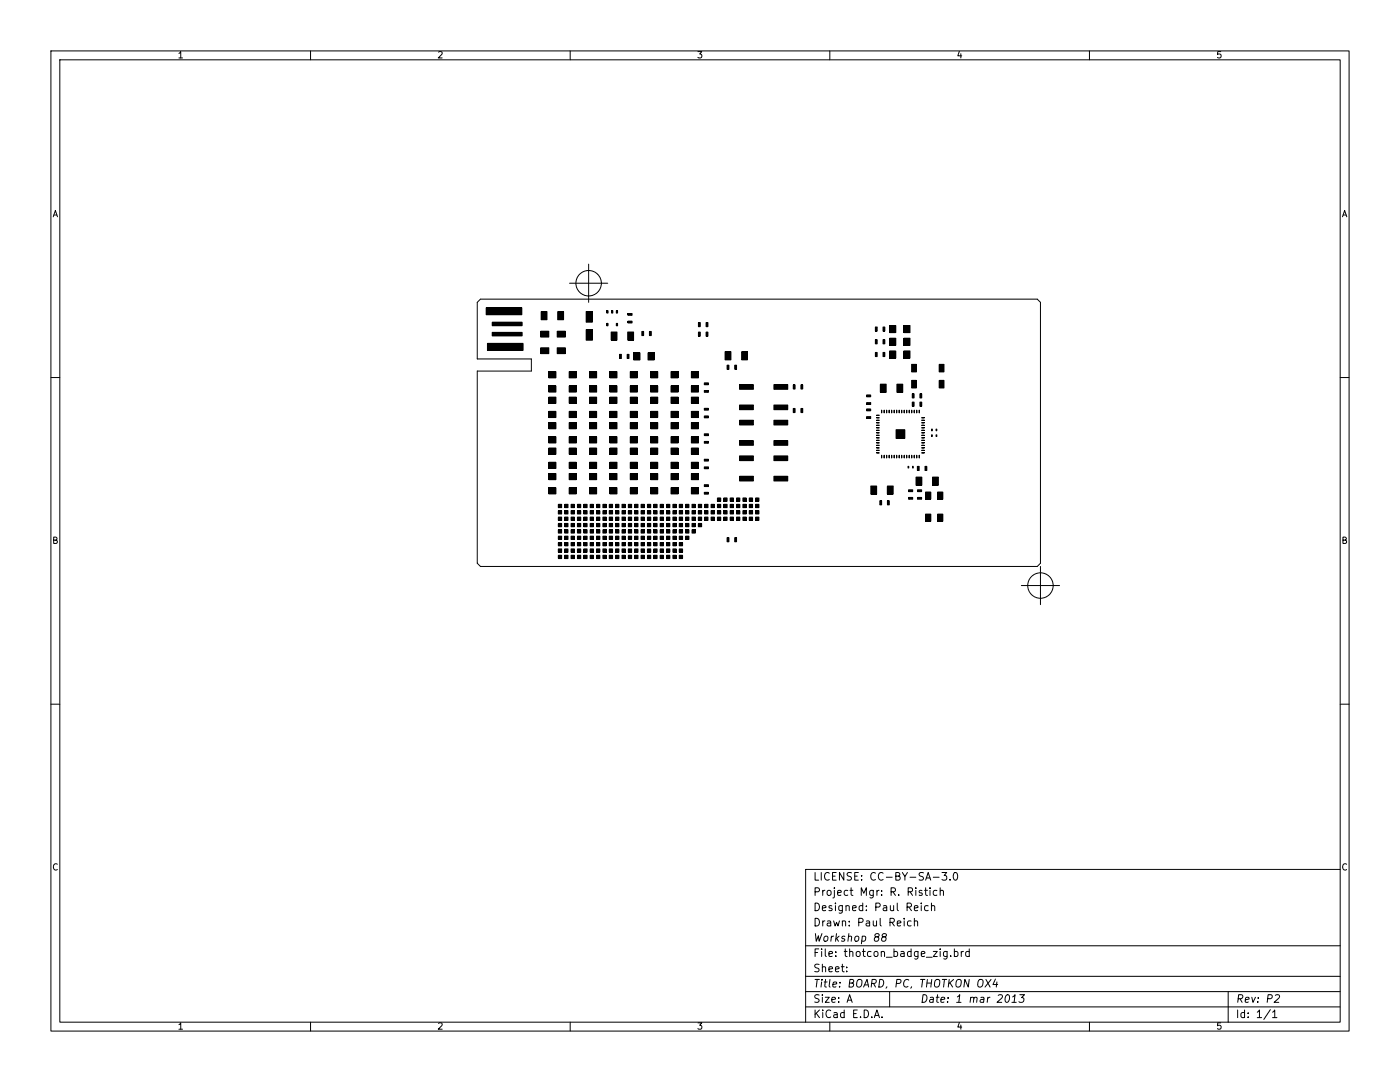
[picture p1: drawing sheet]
<svg xmlns="http://www.w3.org/2000/svg" width="279mm" height="216mm" viewBox="0 0 279 216" stroke-linecap="round" stroke-linejoin="round" font-family="sans-serif">
<g fill="none" stroke="#000" stroke-width=".2">
<path d="M10.2 10.2h259v195.5h-259zM11.9 11.9h255.6v192.1h-255.6zM35.7 10.7l.4-.4v1.3M35.7 11.6h.7M62 10.2v1.7M87.5 10.4l.5-.1 .2 .4-.7 .9h.7M113.8 10.2v1.7M139.3 10.3h.8l-.5 .5 .4 .1v.5l-.2 .2-.5-.2M165.6 10.2v1.7M191.5 10.2l-.3 .9h.7M191.8 10.7v.9M217.4 10.2v1.7"/>
<path d="M243.6 10.3h-.6v.6l.2-.1h.4l.1 .2-.1 .4-.1 .2-.5-.2M10.6 43.3l.4-1.3 .5 1.3M10.7 42.9h.7M113.7 56.5h7.6M117.5 52.7v7.6M267.9 43.3l.5-1.3 .4 1.3M268 42.9h.7M10.2 75.3h1.7M95.3 60.3l.6-.6h111.1l.6 .6v52.1l-.6 .6h-111.1l-.6-.6v-38.4h10.7v-2.4h-10.7zM97 61.4h7.1v1.4h-7.1zM97.3 68.5h7.1v1.4h-7.1zM98.2 64.3h6v.7h-6z"/>
<path d="M98.2 66.3h6v.7h-6zM107.9 66.1h1.6v1.2h-1.6zM107.9 69.4h1.6v1.2h-1.6zM108 62.2h1.2v1.6h-1.2zM109.5 77h1.4v1.2h-1.4zM109.5 74.2h1.4v1.2h-1.4zM109.5 79.2h1.4v1.3h-1.4zM111.2 66.1h1.6v1.2h-1.6zM111.2 69.4h1.6v1.2h-1.6zM111.3 62.2h1.2v1.6h-1.2zM113.6 77h1.4v1.2h-1.4zM113.6 74.2h1.4v1.2h-1.4z"/>
<path d="M113.6 79.2h1.4v1.3h-1.4zM117 62.2h1.2v2.1h-1.2zM117 65.8h1.2v2.1h-1.2zM117.7 77h1.4v1.2h-1.4zM117.7 74.2h1.4v1.2h-1.4zM117.7 79.2h1.4v1.3h-1.4zM121.1 62h.2v.5h-.2zM121.1 64.5h.2v.5h-.2zM121.7 77h1.4v1.2h-1.4zM121.7 74.2h1.4v1.2h-1.4zM121.7 79.2h1.4v1.3h-1.4zM122 66.2h1.1v1.7h-1.1z"/>
<path d="M122 62h.3v.5h-.3zM123 62h.3v.5h-.3zM123 64.5h.3v.5h-.3zM123.6 70.7h.4v.8h-.4zM125.2 70.7h.3v.8h-.3zM125.3 66.2h1.1v1.7h-1.1zM125.3 64.1h.8v.3h-.8zM125.3 62.6h.8v.3h-.8zM125.8 77h1.4v1.2h-1.4zM125.8 74.2h1.4v1.2h-1.4zM125.8 79.2h1.4v1.3h-1.4zM126.5 70.4h1.2v1.4h-1.2z"/>
<path d="M128.1 66.1h.4v.9h-.4zM129.3 70.4h1.3v1.4h-1.3zM129.6 66.1h.4v.9h-.4zM129.8 77h1.5v1.2h-1.5zM129.8 74.2h1.5v1.2h-1.5zM129.8 79.2h1.5v1.3h-1.5zM133.9 77h1.4v1.2h-1.4zM133.9 74.2h1.4v1.2h-1.4zM133.9 79.2h1.4v1.3h-1.4zM138 77h1.4v1.2h-1.4zM138 74.2h1.4v1.2h-1.4zM138 79.2h1.4v1.3h-1.4z"/>
<path d="M139.4 64.4h.4v.8h-.4zM139.4 66.3h.4v.8h-.4zM140.6 76.4h.8v.4h-.8zM140.6 77.9h.8v.4h-.8zM140.9 64.4h.4v.8h-.4zM140.9 66.3h.4v.8h-.4zM144.7 70.2h1.2v1.6h-1.2zM145.1 72.9h.4v.8h-.4zM146.6 72.9h.4v.8h-.4zM147.6 76.7h2.8v1h-2.8zM148 70.2h1.2v1.6h-1.2zM154.4 76.7h2.8v1h-2.8z"/>
<path d="M158.3 76.8h.4v.8h-.4zM159.8 76.8h.4v.8h-.4zM172.9 78.8h.9v.4h-.9zM174.7 65.2h.4v.9h-.4zM174.7 70.3h.4v.9h-.4zM174.7 67.8h.4v.8h-.4zM175.7 76.7h1.2v1.6h-1.2zM176.2 65.2h.4v.9h-.4zM176.2 70.3h.4v.9h-.4zM176.2 67.8h.4v.8h-.4zM177.5 65h1.3v1.4h-1.3zM177.5 67.5h1.3v1.4h-1.3z"/>
<path d="M177.5 70h1.3v1.4h-1.3zM179 76.7h1.2v1.6h-1.2zM180.4 65h1.2v1.4h-1.2zM180.4 67.5h1.2v1.4h-1.2zM180.4 70h1.2v1.4h-1.2zM181.9 75.9h1v1.5h-1zM181.9 72.7h1v1.5h-1zM182.1 78.6h.3v.8h-.3zM183.6 78.6h.4v.8h-.4zM187.4 75.9h1v1.5h-1zM187.4 72.7h1v1.5h-1zM267.5 75.3h1.7"/>
<path d="M109.5 82.1h1.4v1.2h-1.4zM109.5 87.2h1.4v1.2h-1.4zM109.5 84.3h1.4v1.3h-1.4zM109.5 92.2h1.4v1.3h-1.4zM109.5 89.4h1.4v1.2h-1.4zM109.5 97.3h1.4v1.3h-1.4zM109.5 94.5h1.4v1.2h-1.4zM113.6 82.1h1.4v1.2h-1.4zM113.6 87.2h1.4v1.2h-1.4zM113.6 84.3h1.4v1.3h-1.4zM113.6 92.2h1.4v1.3h-1.4zM113.6 89.4h1.4v1.2h-1.4z"/>
<path d="M113.6 97.3h1.4v1.3h-1.4zM113.6 94.5h1.4v1.2h-1.4zM117.7 97.3h1.4v1.3h-1.4zM117.7 94.5h1.4v1.2h-1.4zM117.7 82.1h1.4v1.2h-1.4zM117.7 87.2h1.4v1.2h-1.4zM117.7 84.3h1.4v1.3h-1.4zM117.7 92.2h1.4v1.3h-1.4zM117.7 89.4h1.4v1.2h-1.4zM121.7 82.1h1.4v1.2h-1.4zM121.7 87.2h1.4v1.2h-1.4zM121.7 84.3h1.4v1.3h-1.4z"/>
<path d="M121.7 97.3h1.4v1.3h-1.4zM121.7 94.5h1.4v1.2h-1.4zM121.7 92.2h1.4v1.3h-1.4zM121.7 89.4h1.4v1.2h-1.4zM125.8 92.2h1.4v1.3h-1.4zM125.8 89.4h1.4v1.2h-1.4zM125.8 97.3h1.4v1.3h-1.4zM125.8 94.5h1.4v1.2h-1.4zM125.8 87.2h1.4v1.2h-1.4zM125.8 84.3h1.4v1.3h-1.4zM125.8 82.1h1.4v1.2h-1.4zM129.8 87.2h1.5v1.2h-1.5z"/>
<path d="M129.8 84.3h1.5v1.3h-1.5zM129.8 92.2h1.5v1.3h-1.5zM129.8 89.4h1.5v1.2h-1.5zM129.8 97.3h1.5v1.3h-1.5zM129.8 94.5h1.5v1.2h-1.5zM129.8 82.1h1.5v1.2h-1.5zM133.9 87.2h1.4v1.2h-1.4zM133.9 84.3h1.4v1.3h-1.4zM133.9 92.2h1.4v1.3h-1.4zM133.9 89.4h1.4v1.2h-1.4zM133.9 82.1h1.4v1.2h-1.4zM133.9 97.3h1.4v1.3h-1.4z"/>
<path d="M133.9 94.5h1.4v1.2h-1.4zM138 82.1h1.4v1.2h-1.4zM138 87.2h1.4v1.2h-1.4zM138 84.3h1.4v1.3h-1.4zM138 92.2h1.4v1.3h-1.4zM138 89.4h1.4v1.2h-1.4zM138 97.3h1.4v1.3h-1.4zM138 94.5h1.4v1.2h-1.4zM140.6 96.7h.8v.4h-.8zM140.6 98.2h.8v.4h-.8zM140.6 81.5h.8v.3h-.8zM140.6 83h.8v.4h-.8z"/>
<path d="M140.6 91.6h.8v.4h-.8zM140.6 93.2h.8v.3h-.8zM140.6 86.6h.8v.3h-.8zM140.6 88.1h.8v.3h-.8zM143.2 99.4h.6v.6h-.6zM144.4 99.4h.7v.6h-.7zM145.7 99.4h.7v.6h-.7zM147 99.4h.7v.6h-.7zM147.6 91h2.8v.9h-2.8zM147.6 95h2.8v1h-2.8zM147.6 83.9h2.8v.9h-2.8zM147.6 87.9h2.8v1h-2.8z"/>
<path d="M147.6 80.8h2.8v.9h-2.8zM148.3 99.4h.6v.6h-.6zM149.5 99.4h.7v.6h-.7zM150.8 99.4h.7v.6h-.7zM154.4 95h2.8v1h-2.8zM154.4 91h2.8v.9h-2.8zM154.4 87.9h2.8v1h-2.8zM154.4 83.9h2.8v.9h-2.8zM154.4 80.8h2.8v.9h-2.8zM158.3 81.5h.4v.8h-.4zM159.8 81.5h.4v.8h-.4zM172.9 83.1h.9v.4h-.9z"/>
<path d="M172.9 81.6h.9v.4h-.9zM172.9 80.3h.9v.4h-.9zM173.8 97h1.2v1.6h-1.2zM174.9 84.3l.6 .1zM174.9 84.8l.6 .1zM174.9 85.3l.6 .1zM174.9 85.8l.6 .1zM174.9 86.3l.6 .1zM174.9 86.8l.6 .1zM174.9 87.3l.6 .1zM174.9 82.8l.6 .1zM174.9 83.3l.6 .1z"/>
<path d="M174.9 83.8l.6 .1zM174.9 87.8l.6 .1zM174.9 88.3l.6 .1zM174.9 88.8l.6 .1zM174.9 89.3l.6 .1zM174.9 89.8l.6 .1zM174.9 90.3l.6 .1zM175.6 99.9h.4v.8h-.4zM175.9 81.8l.1 .6zM175.9 90.8l.1 .6zM176.4 90.8l.1 .6zM176.4 81.8l.1 .6z"/>
<path d="M176.9 90.8l.1 .6zM176.9 81.8l.1 .6zM177.1 97h1.2v1.6h-1.2zM177.1 99.9h.4v.8h-.4zM177.4 90.8l.1 .6zM177.4 81.8l.1 .6zM177.9 90.8l.1 .6zM177.9 81.8l.1 .6zM178.4 90.8l.1 .6zM178.4 81.8l.1 .6zM178.8 85.7h1.8v1.8h-1.8zM178.9 90.8l.1 .6z"/>
<path d="M178.9 81.8l.1 .6zM179.4 90.8l.1 .6zM179.4 81.8l.1 .6zM179.9 90.8l.1 .6zM179.9 81.8l.1 .6zM180.4 90.8l.1 .6zM180.4 81.8l.1 .6zM180.9 90.8l.1 .6zM180.9 81.8l.1 .6zM181.2 93h.2v.4h-.2zM181.3 99.3h.8v.3h-.8zM181.3 97.7h.8v.4h-.8z"/>
<path d="M181.4 90.8l.1 .6zM181.4 81.8l.1 .6zM181.9 90.8l.1 .6zM181.9 81.8l.1 .6zM182.1 80.2h.3v.9h-.3zM182.1 93h.2v.4h-.2zM182.4 90.8l.1 .6zM182.4 81.8l.1 .6zM182.8 95.2h1.2v1.6h-1.2zM182.9 90.8l.1 .6zM182.9 81.8l.1 .6zM183.1 93.1h.3v.8h-.3z"/>
<path d="M183.1 99.3h.8v.3h-.8zM183.1 97.7h.8v.4h-.8zM183.4 90.8l.1 .6zM183.4 81.8l.1 .6zM183.6 80.2h.4v.9h-.4zM183.9 90.3l.6 .1zM183.9 89.8l.6 .1zM183.9 88.8l.6 .1zM183.9 88.3l.6 .1zM183.9 87.8l.6 .1zM183.9 87.3l.6 .1zM183.9 83.8l.6 .1z"/>
<path d="M183.9 83.3l.6 .1zM183.9 89.3l.6 .1zM183.9 86.8l.6 .1zM183.9 86.3l.6 .1zM183.9 85.8l.6 .1zM183.9 85.3l.6 .1zM183.9 84.8l.6 .1zM183.9 84.3l.6 .1zM184.6 93.1h.4v.8h-.4zM184.7 98.2h1.1v1.4h-1.1zM185.9 85.6h.2v.4h-.2zM185.9 86.8h.2v.3h-.2z"/>
<path d="M186.1 95.2h1.2v1.6h-1.2zM186.8 85.6h.2v.4h-.2zM186.8 86.8h.2v.3h-.2zM187.1 98.2h1.1v1.4h-1.1zM10.7 107.8l.6-.1v-.4l-.6-.1v1.2h.5l.2-.4-.3-.2M111.4 109.5h.7v.7h-.7zM111.4 100.6h.7v.7h-.7zM111.4 101.9h.7v.7h-.7zM111.4 104.4h.7v.7h-.7zM111.4 105.7h.7v.7h-.7zM111.4 107h.7v.6h-.7zM111.4 108.3h.7v.6h-.7z"/>
<path d="M111.4 110.8h.7v.7h-.7zM111.4 103.2h.7v.6h-.7zM112.7 109.5h.7v.7h-.7zM112.7 110.8h.7v.7h-.7zM112.7 108.3h.7v.6h-.7zM112.7 107h.7v.6h-.7zM112.7 105.7h.7v.7h-.7zM112.7 104.4h.7v.7h-.7zM112.7 103.2h.7v.6h-.7zM112.7 101.9h.7v.7h-.7zM112.7 100.6h.7v.7h-.7zM114 109.5h.6v.7h-.6z"/>
<path d="M114 110.8h.6v.7h-.6zM114 108.3h.6v.6h-.6zM114 107h.6v.6h-.6zM114 105.7h.6v.7h-.6zM114 104.4h.6v.7h-.6zM114 103.2h.6v.6h-.6zM114 101.9h.6v.7h-.6zM114 100.6h.6v.7h-.6zM115.2 109.5h.7v.7h-.7zM115.2 100.6h.7v.7h-.7zM115.2 101.9h.7v.7h-.7zM115.2 103.2h.7v.6h-.7z"/>
<path d="M115.2 104.4h.7v.7h-.7zM115.2 105.7h.7v.7h-.7zM115.2 107h.7v.6h-.7zM115.2 108.3h.7v.6h-.7zM115.2 110.8h.7v.7h-.7zM116.5 109.5h.7v.7h-.7zM116.5 110.8h.7v.7h-.7zM116.5 108.3h.7v.6h-.7zM116.5 107h.7v.6h-.7zM116.5 105.7h.7v.7h-.7zM116.5 104.4h.7v.7h-.7zM116.5 103.2h.7v.6h-.7z"/>
<path d="M116.5 101.9h.7v.7h-.7zM116.5 100.6h.7v.7h-.7zM117.8 109.5h.6v.7h-.6zM117.8 100.6h.6v.7h-.6zM117.8 101.9h.6v.7h-.6zM117.8 103.2h.6v.6h-.6zM117.8 104.4h.6v.7h-.6zM117.8 105.7h.6v.7h-.6zM117.8 107h.6v.6h-.6zM117.8 108.3h.6v.6h-.6zM117.8 110.8h.6v.7h-.6zM119 109.5h.7v.7h-.7z"/>
<path d="M119 100.6h.7v.7h-.7zM119 101.9h.7v.7h-.7zM119 103.2h.7v.6h-.7zM119 104.4h.7v.7h-.7zM119 105.7h.7v.7h-.7zM119 107h.7v.6h-.7zM119 108.3h.7v.6h-.7zM119 110.8h.7v.7h-.7zM120.3 109.5h.7v.7h-.7zM120.3 110.8h.7v.7h-.7zM120.3 108.3h.7v.6h-.7zM120.3 107h.7v.6h-.7z"/>
<path d="M120.3 105.7h.7v.7h-.7zM120.3 104.4h.7v.7h-.7zM120.3 103.2h.7v.6h-.7zM120.3 101.9h.7v.7h-.7zM120.3 100.6h.7v.7h-.7zM121.6 109.5h.7v.7h-.7zM121.6 110.8h.7v.7h-.7zM121.6 108.3h.7v.6h-.7zM121.6 107h.7v.6h-.7zM121.6 105.7h.7v.7h-.7zM121.6 104.4h.7v.7h-.7zM121.6 103.2h.7v.6h-.7z"/>
<path d="M121.6 101.9h.7v.7h-.7zM121.6 100.6h.7v.7h-.7zM122.9 109.5h.6v.7h-.6zM122.9 100.6h.6v.7h-.6zM122.9 101.9h.6v.7h-.6zM122.9 103.2h.6v.6h-.6zM122.9 104.4h.6v.7h-.6zM122.9 105.7h.6v.7h-.6zM122.9 107h.6v.6h-.6zM122.9 108.3h.6v.6h-.6zM122.9 110.8h.6v.7h-.6zM124.1 109.5h.7v.7h-.7z"/>
<path d="M124.1 100.6h.7v.7h-.7zM124.1 101.9h.7v.7h-.7zM124.1 103.2h.7v.6h-.7zM124.1 104.4h.7v.7h-.7zM124.1 105.7h.7v.7h-.7zM124.1 107h.7v.6h-.7zM124.1 108.3h.7v.6h-.7zM124.1 110.8h.7v.7h-.7zM125.4 109.5h.7v.7h-.7zM125.4 110.8h.7v.7h-.7zM125.4 108.3h.7v.6h-.7zM125.4 107h.7v.6h-.7z"/>
<path d="M125.4 105.7h.7v.7h-.7zM125.4 104.4h.7v.7h-.7zM125.4 103.2h.7v.6h-.7zM125.4 101.9h.7v.7h-.7zM125.4 100.6h.7v.7h-.7zM126.7 109.5h.6v.7h-.6zM126.7 100.6h.6v.7h-.6zM126.7 101.9h.6v.7h-.6zM126.7 103.2h.6v.6h-.6zM126.7 104.4h.6v.7h-.6zM126.7 105.7h.6v.7h-.6zM126.7 107h.6v.6h-.6z"/>
<path d="M126.7 108.3h.6v.6h-.6zM126.7 110.8h.6v.7h-.6zM127.9 109.5h.7v.7h-.7zM127.9 110.8h.7v.7h-.7zM127.9 108.3h.7v.6h-.7zM127.9 107h.7v.6h-.7zM127.9 105.7h.7v.7h-.7zM127.9 104.4h.7v.7h-.7zM127.9 103.2h.7v.6h-.7zM127.9 101.9h.7v.7h-.7zM127.9 100.6h.7v.7h-.7zM129.2 109.5h.7v.7h-.7z"/>
<path d="M129.2 110.8h.7v.7h-.7zM129.2 108.3h.7v.6h-.7zM129.2 107h.7v.6h-.7zM129.2 105.7h.7v.7h-.7zM129.2 104.4h.7v.7h-.7zM129.2 103.2h.7v.6h-.7zM129.2 101.9h.7v.7h-.7zM129.2 100.6h.7v.7h-.7zM130.5 109.5h.6v.7h-.6zM130.5 100.6h.6v.7h-.6zM130.5 101.9h.6v.7h-.6zM130.5 103.2h.6v.6h-.6z"/>
<path d="M130.5 104.4h.6v.7h-.6zM130.5 105.7h.6v.7h-.6zM130.5 107h.6v.6h-.6zM130.5 108.3h.6v.6h-.6zM130.5 110.8h.6v.7h-.6zM131.7 109.5h.7v.7h-.7zM131.7 110.8h.7v.7h-.7zM131.7 108.3h.7v.6h-.7zM131.7 107h.7v.6h-.7zM131.7 105.7h.7v.7h-.7zM131.7 104.4h.7v.7h-.7zM131.7 103.2h.7v.6h-.7z"/>
<path d="M131.7 101.9h.7v.7h-.7zM131.7 100.6h.7v.7h-.7zM133 109.5h.7v.7h-.7zM133 100.6h.7v.7h-.7zM133 101.9h.7v.7h-.7zM133 103.2h.7v.6h-.7zM133 104.4h.7v.7h-.7zM133 105.7h.7v.7h-.7zM133 107h.7v.6h-.7zM133 108.3h.7v.6h-.7zM133 110.8h.7v.7h-.7zM134.3 109.5h.7v.7h-.7z"/>
<path d="M134.3 100.6h.7v.7h-.7zM134.3 101.9h.7v.7h-.7zM134.3 103.2h.7v.6h-.7zM134.3 104.4h.7v.7h-.7zM134.3 105.7h.7v.7h-.7zM134.3 107h.7v.6h-.7zM134.3 108.3h.7v.6h-.7zM134.3 110.8h.7v.7h-.7zM135.6 109.5h.6v.7h-.6zM135.6 110.8h.6v.7h-.6zM135.6 108.3h.6v.6h-.6zM135.6 107h.6v.6h-.6z"/>
<path d="M135.6 105.7h.6v.7h-.6zM135.6 104.4h.6v.7h-.6zM135.6 103.2h.6v.6h-.6zM135.6 101.9h.6v.7h-.6zM135.6 100.6h.6v.7h-.6zM136.8 101.9h.7v.7h-.7zM136.8 100.6h.7v.7h-.7zM136.8 103.2h.7v.6h-.7zM136.8 104.4h.7v.7h-.7zM136.8 105.7h.7v.7h-.7zM136.8 107h.7v.6h-.7zM138.1 100.6h.7v.7h-.7z"/>
<path d="M138.1 101.9h.7v.7h-.7zM138.1 103.2h.7v.6h-.7zM138.1 104.4h.7v.7h-.7zM138.1 105.7h.7v.7h-.7zM139.4 100.6h.6v.7h-.6zM139.4 101.9h.6v.7h-.6zM139.4 103.2h.6v.6h-.6zM139.4 104.4h.6v.7h-.6zM140.6 101.9h.7v.7h-.7zM140.6 100.6h.7v.7h-.7zM140.6 103.2h.7v.6h-.7zM141.9 100.6h.7v.7h-.7z"/>
<path d="M141.9 101.9h.7v.7h-.7zM141.9 103.2h.7v.6h-.7zM143.2 101.9h.6v.7h-.6zM143.2 100.6h.6v.7h-.6zM143.2 103.2h.6v.6h-.6zM144.4 101.9h.7v.7h-.7zM144.4 100.6h.7v.7h-.7zM144.4 103.2h.7v.6h-.7zM145.1 107.3h.4v.8h-.4zM145.7 100.6h.7v.7h-.7zM145.7 101.9h.7v.7h-.7zM145.7 103.2h.7v.6h-.7z"/>
<path d="M146.6 107.3h.4v.8h-.4zM147 103.2h.7v.6h-.7zM147 101.9h.7v.7h-.7zM147 100.6h.7v.7h-.7zM148.3 103.2h.6v.6h-.6zM148.3 100.6h.6v.7h-.6zM148.3 101.9h.6v.7h-.6zM149.5 103.2h.7v.6h-.7zM149.5 100.6h.7v.7h-.7zM149.5 101.9h.7v.7h-.7zM150.8 103.2h.7v.6h-.7zM150.8 101.9h.7v.7h-.7z"/>
<path d="M150.8 100.6h.7v.7h-.7zM184.7 102.6h1.1v1.4h-1.1zM187.1 102.6h1.1v1.4h-1.1zM203.8 116.8h7.7M207.6 113v7.7M268 107.8l.6-.1v-.4l-.6-.1v1.2h.5l.2-.4-.3-.2M10.2 140.5h1.7M267.5 140.5h1.7M11.4 172.5a.6 .6 0 0 0-.8 .4 .6 .6 0 0 0 .6 .7l.2-.1M162.7 177.9h.7l.1-.2v-.4l-.3-.2h-.5v1.6M162.7 174.1v1.5h.7M163.9 174.1v1.5"/>
<path d="M164.2 177.7v1M164.6 177.7h-.3l-.1 .2M165.1 177.8l.3-.1 .4 .1 .1 .6-.2 .2-.3 .1-.3-.2zM165.5 174.2a.61 .61 0 0 0-.8 0 .61 .61 0 0 0-.1 .8 .57 .57 0 0 0 .3 .6 .57 .57 0 0 0 .6-.1M166.2 174.8h.5M166.5 177.7v1.3l-.3 .2M166.5 177.1v.2M166.9 174.1h-.7v1.5h.7M167.2 178.2l.7-.2-.1-.3h-.4l-.2 .2v.7h.6M168.4 174.1v1.5l-.9-1.5v1.5M169.2 177.7h-.4l-.3 .2 .1 .7h.6M169.6 177.7h.6"/>
<path d="M169.9 177.1v1.4l.3 .2M169.9 174.2l-.6-.1-.2 .3 .1 .4 .7 .2v.5l-.3 .1h-.5M170.6 174.8h.5M171.3 174.1h-.7v1.5h.7M171.9 178.7v-1.6l.5 1.1 .5-1.1v1.6M172 175.5v.1M172 174.7v.1M174.3 177.7v1.2l-.3 .3-.4-.1M174.3 177.7h-.5l-.2 .2 .1 .7h.6M174.7 174.2a.61 .61 0 0 0-.7 0 .61 .61 0 0 0-.2 .8 .57 .57 0 0 0 .3 .6 .57 .57 0 0 0 .6-.1M175 177.7v1M175.4 177.7h-.2l-.2 .2"/>
<path d="M175.9 178.5v.2M175.9 177.7v.2M176.2 174.2a.61 .61 0 0 0-.7 0 .61 .61 0 0 0-.2 .8 .57 .57 0 0 0 .3 .6 .57 .57 0 0 0 .6-.1M176.9 175h1.2M177.8 177.9h.8l.1-.2-.1-.4-.2-.2h-.6v1.6M178.2 177.9l.5 .8M178.8 174.8h.6l.2-.3-.2-.3-.6-.1v1.5h.6l.3-.3a.4 .4 0 0 0-.4-.5M179.4 178.5v.2M180.1 174.1l.5 .8 .5-.8M180.6 174.9v.7M181.2 177.9h.8l.1-.2-.1-.4-.2-.2h-.6v1.6M181.6 177.9l.5 .8"/>
<path d="M181.6 175h1.2M182.8 177.1v.2M182.8 177.7v1M184 177.7h-.4l-.2 .2 .1 .2 .5 .1v.4h-.6M184.3 174.2l-.6-.1-.3 .3 .2 .4 .6 .2v.5l-.2 .1h-.6M184.5 177.7h.6M184.7 177.1v1.4l.4 .2M184.7 175.6l.5-1.5 .5 1.5M184.9 175.2h.7M185.6 177.1v.2M185.6 177.7v1M186.3 175h1.1"/>
<path d="M187 177.7h-.5l-.2 .2 .1 .7h.6M187.6 177.8l.3-.1h.3l.1 1M187.6 177.1v1.6M188 174.1h.9l-.5 .6 .5 .1v.7l-.3 .1-.6-.1M189.6 175.5v.1M190.4 174.2l.2-.1a.81 .81 0 0 1 .5 .8 .81 .81 0 0 1-.5 .7l-.2-.1-.2-.5zM267.5 173.5h-106.7v30.5M268.7 172.5a.6 .6 0 0 0-.8 .4 .6 .6 0 0 0 .6 .7l.2-.1M160.8 188.7h106.7M160.8 194.8h106.7M160.8 197.9h106.7M162.7 195.4h.8"/>
<path d="M162.7 183.2a.77 .77 0 0 1 .8 .8 .77 .77 0 0 1-.8 .8zM162.7 180.2a.77 .77 0 0 1 .8 .8 .77 .77 0 0 1-.8 .7zM162.7 190.1h.5M162.7 186.3l.2 1.5 .4-1.1 .2 1.1 .5-1.5M163.1 195.4l-.2 1.6M163.4 189.3h-.7v1.6M163.5 198.6l-.6-.1-.3 .3 .1 .3 .7 .3v.5l-.2 .1-.6-.1M163.5 192.5l-.6-.1-.3 .3 .1 .3 .7 .3v.5l-.2 .1-.6-.1M164 189.3v.2M164 195.9l-.2 1.1M164 189.8v1.1M164 195.4v.2"/>
<path d="M164.1 198.5v.1M164.1 193l.2-.1 .4 .1 .1 .9M164.1 181.2l.7-.1v-.3l-.5-.1-.2 .2 .1 .7h.6M164.1 192.4v1.5M164.1 199v1M164.2 183.8v1M164.5 195.9h.6M164.5 186.9l.3-.1 .4 .1v.6l-.2 .2-.4 .1-.2-.1zM164.6 183.8h-.3l-.1 .2M164.7 199h.8l-.8 1h.8M164.7 189.3v1.3l.2 .3M164.8 195.4l-.2 1.3 .3 .3"/>
<path d="M165.1 183.8h.6l.1 1M165.4 190.4l.8-.2-.1-.3-.5-.1-.2 .3 .1 .7h.6M165.4 193.4l.8-.1-.1-.3-.5-.1-.2 .2 .1 .7h.6M165.6 195.4l-.1 1.3 .2 .3M165.8 184.1l-.5 .1-.2 .2 .2 .4 .5-.1M165.9 186.8l-.1 1M166 199.5l.7-.1v-.3l-.5-.1-.2 .2 .1 .7h.6M166 180.8l-.4-.1-.2 .2 .1 .2 .5 .2v.3h-.6M166.2 196.5l.8-.2-.1-.3h-.5l-.2 .7 .2 .3 .4-.1M166.4 186.8l-.5 .3M166.4 183.8l.3 1 .3-.8 .2 .8 .3-1M166.7 193.4l.8-.1-.1-.3-.4-.1-.3 .2 .1 .7h.6"/>
<path d="M166.7 180.2v.1M166.7 180.7v1M166.8 190.7v.2M166.8 189.9v.2M166.9 186.3l-.1 1.5M167 187.2l.3 .6M167.4 199.9v.1M167.4 199.1v.1M167.5 186.8l-.7 .6M167.6 196.8l-.1 .2M167.7 196l-.1 .2M167.9 192.9h.6"/>
<path d="M168.1 192.4v1.3l.4 .2M168.1 183.9l.2-.1h.4l.1 1M168.1 180.7v1.2l-.3 .3h-.3M168.1 180.8l-.4-.1-.3 .3 .1 .6h.6M168.1 183.8v1M168.5 189.8h.6M168.6 186.9a.37 .37 0 0 0-.6 .2l.6 .4-.3 .3-.4-.1M168.7 189.3v1.3l.4 .3M168.8 180.8l.3-.1 .3 .1 .1 .9M168.8 180.7v1M169 193.8v.1M169 193v.1"/>
<path d="M169.2 199.6h.7M169.3 186.9l.3-.1 .3 .1v.9M169.4 186.3l-.2 1.5M169.5 184.6v.2M169.5 183.8v.2M169.5 196.2l.7-.1 .2-.2-.1-.3-.2-.2h-.5l-.2 1.6h.6l.3-.2 .1-.3-.4-.3M169.6 190l.2-.2 .3 .1 .1 1M169.6 189.3v1.6M170.1 181.2l.8-.1-.1-.3-.4-.1-.3 .2 .1 .7h.6M170.7 186.9l.2-.1 .5 .1v.6l-.2 .2-.4 .1-.2-.1zM170.9 190l.3-.2 .4 .2 .1 .6-.2 .2-.3 .1-.3-.2zM171.1 195.7a.53 .53 0 0 1 .9 0 1.12 1.12 0 0 1-.5 1.3l-.4-.1a1.14 1.14 0 0 1 0-1.2z"/>
<path d="M171.4 184h.7l.1-.2v-.4l-.2-.2h-.6v1.6M172.1 186.9l.4-.1 .3 .3-.2 .6h-.6M172.1 189.8h.6M172.1 186.8l-.2 1.5M172.2 180.8l-.5-.1-.2 .3 .1 .6h.6M172.2 180.2v1.5M172.3 189.3v1.3l.4 .3M172.3 197l.7-1.6 .4 1.6M172.5 196.5h.8M172.9 183.8h.6l.1 1M172.9 181.6v.1M172.9 180.8v.1"/>
<path d="M173.6 184.1l-.6 .1-.2 .2 .2 .4 .6-.1M173.8 189.9l-.4-.1-.3 .3 .2 .7h.5M174 196.2h.7l.2-.3-.1-.3-.2-.2h-.5l-.2 1.6M174.3 183.8l.1 .9 .3 .1 .2-.2M174.3 196.2l.4 .8M174.5 190l.2-.2 .5 .2v.6l-.1 .2-.4 .1-.2-.2zM174.8 181l.7-.1 .2-.2-.1-.4-.2-.1h-.6v1.5M174.8 186.9l-.2-.2 .1-.3 .2-.1 .5 .1 .1 .2-.1 .2-.7 .2-.2 .2 .1 .5a.5 .5 0 0 0 .7 0 .5 .5 0 0 0 0-.7l-.2-.1M174.9 183.8v1M175.6 195.4a.76 .76 0 0 1 .8 .6 .76 .76 0 0 1-.4 .9l-.6 .1zM175.7 183.2v1.3l.2 .3M175.9 190l.2-.2 .4 .1v1"/>
<path d="M175.9 189.8v1.1M176.3 186.9l-.3-.2 .1-.3 .3-.1 .4 .1 .1 .2-.1 .2-.7 .2-.1 .2v.5a.5 .5 0 0 0 .7 0 .5 .5 0 0 0 0-.7l-.1-.1M176.3 180.8h.6l.1 .9M176.9 191h1.2M177 181.1h-.5l-.3 .3 .3 .3 .5-.1M177 196.9l-.2 .3M177.5 197.9v3M177.6 184h.7l.2-.2-.1-.4-.2-.2h-.6v1.6M177.7 180.7l.1 .9 .3 .1 .2-.1M178 184l.5 .8M178.3 180.7v1M178.4 189.9l.5-.1 .2 .3-.1 .7h-.6"/>
<path d="M178.4 189.3v1.6M178.9 196.2h.7l.2-.3v-.3l-.2-.2h-.6l-.2 1.6M179.1 184.3l.7-.2-.1-.3h-.4l-.2 .2v.7h.6M179.1 180.2v1.3l.2 .2M179.8 189.9h.6v1M180.4 190.2l-.5 .1a.3 .3 0 0 0-.2 .3 .3 .3 0 0 0 .2 .3l.5-.1M180.4 183.2v.2M180.4 183.8v1M181 181l.8-.1 .1-.2-.1-.4-.2-.1h-.6v1.5M181.4 195.6a.73 .73 0 0 0-1 .4 .73 .73 0 0 0 .5 1l.3-.2M181.4 181l.5 .7M181.8 189.9l-.4-.1-.3 .3 .1 .7h.6"/>
<path d="M181.8 183.8h-.4l-.3 .2 .1 .7h.6M181.8 189.3v1.6M181.9 196.9l-.2 .3M182.5 183.9l.2-.1h.4v1M182.5 181.2l.7-.1-.1-.3-.4-.1-.2 .2 .1 .7h.5M182.5 183.2v1.6M183.2 189.8v1.3l-.3 .3-.3-.1M183.2 189.9l-.4-.1-.3 .3 .1 .7h.6M183.7 195.4h.9M183.9 190.4l.7-.2-.1-.3-.4-.1-.2 .3v.7h.6M183.9 180.2v.1M183.9 180.7v1"/>
<path d="M184.1 195.4l-.1 1.6M184.2 198.5a.76 .76 0 0 1 .8 .5 .76 .76 0 0 1-.4 .9l-.6 .1zM184.9 191h1.1M185 196.2h.9M185.1 195.4l-.2 1.6M185.2 180.8l-.4-.1-.3 .3 .2 .6h.5M185.7 199.1h.5v.9M185.9 180.8l.2-.1 .4 .1v.9M185.9 180.2v1.5M186 195.4l-.2 1.6M186.3 189.8h.8l-.8 1.1h.8M186.3 199.4l-.7 .1-.1 .3 .2 .2 .5-.1"/>
<path d="M186.7 195.7a.53 .53 0 0 1 .8 0 1.12 1.12 0 0 1-.4 1.3l-.5-.1a1.14 1.14 0 0 1 .1-1.2zM186.8 199h.6M187.1 198.5l-.1 1.3 .3 .2M187.6 189.3v.2M187.6 189.8v1.1M187.8 199.5l.7-.1v-.3l-.4-.1-.3 .2v.7h.6M188.1 195.4h.8M188.5 195.4l-.2 1.6M189 189.8v1.3l-.3 .3-.3-.1M189 189.9l-.4-.1-.3 .3 .1 .7h.6M189.1 199.9v.1M189.2 199.1v.1"/>
<path d="M189.4 195.4l-.2 1.6M189.6 196.1l.5 .9M189.7 190.7v.2M190.3 195.4l-1 .9M190.5 189.9l.4-.1 .3 .3-.2 .7h-.5M190.5 189.3v1.6M190.9 195.7a.53 .53 0 0 1 .9 0 1.12 1.12 0 0 1-.4 1.3l-.5-.1a1.14 1.14 0 0 1 0-1.2zM191.1 198.9l.4-.4-.1 1.5M191.8 189.8v1.1M192.3 189.8l-.3 .1-.2 .2M193.4 195.4l-.2 1.6-.6-1.6-.2 1.6M193.4 189.9l-.4-.1-.3 .3 .2 .7h.5"/>
<path d="M193.4 189.3v1.6M193.7 199.1l.2-.1 .4 .1v.9M193.7 199l-.1 1M194.4 199.2a.38 .38 0 0 1 .6-.1l-.1 .9M195.3 195.7a.53 .53 0 0 1 .9 0 1.12 1.12 0 0 1-.5 1.3l-.4-.1a1.14 1.14 0 0 1 0-1.2zM195.8 199.1h.5v.9M196.4 199.4h-.5l-.3 .2 .2 .4 .5-.1M196.8 195.4l.8 1.6M197.1 199l-.1 1M197.6 199l-.5 .3M197.8 195.4l-1.2 1.6M198.7 195.4l-.5 1.1h.9"/>
<path d="M199 195.9l-.2 1.1M199.2 198.6l.6-.1 .2 .1 .1 .3-1.1 1.1h.9M200.8 198.6l.4-.1a.9 .9 0 0 1-.3 1.5l-.2-.1-.1-.5zM202.1 198.9l.5-.4-.2 1.5M203.5 198.5h1l-.6 .6 .4 .1-.1 .7-.2 .1-.7-.1M245.1 197.9v6.1M247.1 199.3l.7-.1 .2-.2v-.4l-.2-.1h-.6l-.2 1.5M247.5 199.3l.4 .7M248.5 199.5l.8-.1-.1-.3h-.5l-.2 .7 .2 .2 .4-.1M249.8 199l.3 1 .5-1M251 199.9v.1M251.1 199.1v.1"/>
<path d="M253 199.3l.7-.1 .2-.2v-.4l-.2-.1h-.6l-.2 1.5M254.5 198.6l.6-.1 .2 .1 .1 .3-1.1 1.1h.9M35.7 204.5l.4-.4v1.3M35.7 205.4h.7M62 204v1.7M87.5 204.2l.5-.1 .2 .4-.7 .9h.7M113.8 204v1.7M139.3 204.1h.8l-.5 .5 .4 .1v.5l-.2 .2-.5-.2M160.8 200.9h106.7M162.7 201.5v1.6M162.9 202.2l.6 .9M163.5 201.5l-.8 .9"/>
<path d="M164.2 201.5v.2M164.2 202v1.1M165.6 204v1.7M165.8 201.7a.61 .61 0 0 0-.8 0 .61 .61 0 0 0-.2 .7 .57 .57 0 0 0 .3 .6 .57 .57 0 0 0 .7-.1M166.4 202.1h.6l.1 1M167.1 202.4l-.5 .1-.2 .2 .2 .4 .5-.1M168.5 202.1l-.5-.1-.3 .3 .2 .7h.6M168.5 201.5v1.6M169.1 200l.5-1.5 .5 1.5M170.4 202.3h.5M171.1 201.5h-.7v1.6h.7M171.7 202.9v.2"/>
<path d="M172.5 201.5a.77 .77 0 0 1 .8 .8 .77 .77 0 0 1-.8 .8zM174 202.9v.2M174.5 203.1l.5-1.6 .5 1.6M174.6 202.6h.8M176 202.9v.2M190.9 200h.9M191.5 204l-.3 .9h.7M191.8 204.5v.9M201.9 200h.9M217.4 204v1.7M243.6 204.1h-.6v.6l.2-.1h.4l.1 .2-.1 .4-.1 .2-.5-.2M247 201.5v1.6"/>
<path d="M248.4 202.1l-.5-.1-.2 .3 .1 .7h.6M248.4 201.5v1.6M249.1 202.9v.2M249.1 202.1v.2M250.9 202l.5-.5v1.6M250.9 203.1h.9M253.5 201.5l-1.3 1.9M254 202l.4-.5v1.6M254 203.1h.8"/>
<circle cx="117.5" cy="56.5" r="2.54"/>
<circle cx="207.6" cy="116.8" r="2.54"/>
</g>
<g fill="#000">
<path d="M97 61.4h7.1v1.4h-7.1zM97.3 68.5h7.1v1.4h-7.1zM98.2 64.3h6v.7h-6zM98.2 66.3h6v.7h-6zM107.9 66.1h1.6v1.2h-1.6zM107.9 69.4h1.6v1.2h-1.6zM108 62.2h1.2v1.6h-1.2zM109.5 77h1.4v1.2h-1.4zM109.5 74.2h1.4v1.2h-1.4zM109.5 79.2h1.4v1.3h-1.4zM111.2 66.1h1.6v1.2h-1.6zM111.2 69.4h1.6v1.2h-1.6z"/>
<path d="M111.3 62.2h1.2v1.6h-1.2zM113.6 77h1.4v1.2h-1.4zM113.6 74.2h1.4v1.2h-1.4zM113.6 79.2h1.4v1.3h-1.4zM117 62.2h1.2v2.1h-1.2zM117 65.8h1.2v2.1h-1.2zM117.7 77h1.4v1.2h-1.4zM117.7 74.2h1.4v1.2h-1.4zM117.7 79.2h1.4v1.3h-1.4zM121.1 62h.2v.5h-.2zM121.1 64.5h.2v.5h-.2zM121.7 77h1.4v1.2h-1.4z"/>
<path d="M121.7 74.2h1.4v1.2h-1.4zM121.7 79.2h1.4v1.3h-1.4zM122 66.2h1.1v1.7h-1.1zM122 62h.3v.5h-.3zM123 62h.3v.5h-.3zM123 64.5h.3v.5h-.3zM123.6 70.7h.4v.8h-.4zM125.2 70.7h.3v.8h-.3zM125.3 66.2h1.1v1.7h-1.1zM125.3 64.1h.8v.3h-.8zM125.3 62.6h.8v.3h-.8zM125.8 77h1.4v1.2h-1.4z"/>
<path d="M125.8 74.2h1.4v1.2h-1.4zM125.8 79.2h1.4v1.3h-1.4zM126.5 70.4h1.2v1.4h-1.2zM128.1 66.1h.4v.9h-.4zM129.3 70.4h1.3v1.4h-1.3zM129.6 66.1h.4v.9h-.4zM129.8 77h1.5v1.2h-1.5zM129.8 74.2h1.5v1.2h-1.5zM129.8 79.2h1.5v1.3h-1.5zM133.9 77h1.4v1.2h-1.4zM133.9 74.2h1.4v1.2h-1.4zM133.9 79.2h1.4v1.3h-1.4z"/>
<path d="M138 77h1.4v1.2h-1.4zM138 74.2h1.4v1.2h-1.4zM138 79.2h1.4v1.3h-1.4zM139.4 64.4h.4v.8h-.4zM139.4 66.3h.4v.8h-.4zM140.6 76.4h.8v.4h-.8zM140.6 77.9h.8v.4h-.8zM140.9 64.4h.4v.8h-.4zM140.9 66.3h.4v.8h-.4zM144.7 70.2h1.2v1.6h-1.2zM145.1 72.9h.4v.8h-.4zM146.6 72.9h.4v.8h-.4z"/>
<path d="M147.6 76.7h2.8v1h-2.8zM148 70.2h1.2v1.6h-1.2zM154.4 76.7h2.8v1h-2.8zM158.3 76.8h.4v.8h-.4zM159.8 76.8h.4v.8h-.4zM172.9 78.8h.9v.4h-.9zM174.7 65.2h.4v.9h-.4zM174.7 70.3h.4v.9h-.4zM174.7 67.8h.4v.8h-.4zM175.7 76.7h1.2v1.6h-1.2zM176.2 65.2h.4v.9h-.4zM176.2 70.3h.4v.9h-.4z"/>
<path d="M176.2 67.8h.4v.8h-.4zM177.5 65h1.3v1.4h-1.3zM177.5 67.5h1.3v1.4h-1.3zM177.5 70h1.3v1.4h-1.3zM179 76.7h1.2v1.6h-1.2zM180.4 65h1.2v1.4h-1.2zM180.4 67.5h1.2v1.4h-1.2zM180.4 70h1.2v1.4h-1.2zM181.9 75.9h1v1.5h-1zM181.9 72.7h1v1.5h-1zM182.1 78.6h.3v.8h-.3zM183.6 78.6h.4v.8h-.4z"/>
<path d="M187.4 75.9h1v1.5h-1zM187.4 72.7h1v1.5h-1zM109.5 82.1h1.4v1.2h-1.4zM109.5 87.2h1.4v1.2h-1.4zM109.5 84.3h1.4v1.3h-1.4zM109.5 92.2h1.4v1.3h-1.4zM109.5 89.4h1.4v1.2h-1.4zM109.5 97.3h1.4v1.3h-1.4zM109.5 94.5h1.4v1.2h-1.4zM113.6 82.1h1.4v1.2h-1.4zM113.6 87.2h1.4v1.2h-1.4zM113.6 84.3h1.4v1.3h-1.4z"/>
<path d="M113.6 92.2h1.4v1.3h-1.4zM113.6 89.4h1.4v1.2h-1.4zM113.6 97.3h1.4v1.3h-1.4zM113.6 94.5h1.4v1.2h-1.4zM117.7 97.3h1.4v1.3h-1.4zM117.7 94.5h1.4v1.2h-1.4zM117.7 82.1h1.4v1.2h-1.4zM117.7 87.2h1.4v1.2h-1.4zM117.7 84.3h1.4v1.3h-1.4zM117.7 92.2h1.4v1.3h-1.4zM117.7 89.4h1.4v1.2h-1.4zM121.7 82.1h1.4v1.2h-1.4z"/>
<path d="M121.7 87.2h1.4v1.2h-1.4zM121.7 84.3h1.4v1.3h-1.4zM121.7 97.3h1.4v1.3h-1.4zM121.7 94.5h1.4v1.2h-1.4zM121.7 92.2h1.4v1.3h-1.4zM121.7 89.4h1.4v1.2h-1.4zM125.8 92.2h1.4v1.3h-1.4zM125.8 89.4h1.4v1.2h-1.4zM125.8 97.3h1.4v1.3h-1.4zM125.8 94.5h1.4v1.2h-1.4zM125.8 87.2h1.4v1.2h-1.4zM125.8 84.3h1.4v1.3h-1.4z"/>
<path d="M125.8 82.1h1.4v1.2h-1.4zM129.8 87.2h1.5v1.2h-1.5zM129.8 84.3h1.5v1.3h-1.5zM129.8 92.2h1.5v1.3h-1.5zM129.8 89.4h1.5v1.2h-1.5zM129.8 97.3h1.5v1.3h-1.5zM129.8 94.5h1.5v1.2h-1.5zM129.8 82.1h1.5v1.2h-1.5zM133.9 87.2h1.4v1.2h-1.4zM133.9 84.3h1.4v1.3h-1.4zM133.9 92.2h1.4v1.3h-1.4zM133.9 89.4h1.4v1.2h-1.4z"/>
<path d="M133.9 82.1h1.4v1.2h-1.4zM133.9 97.3h1.4v1.3h-1.4zM133.9 94.5h1.4v1.2h-1.4zM138 82.1h1.4v1.2h-1.4zM138 87.2h1.4v1.2h-1.4zM138 84.3h1.4v1.3h-1.4zM138 92.2h1.4v1.3h-1.4zM138 89.4h1.4v1.2h-1.4zM138 97.3h1.4v1.3h-1.4zM138 94.5h1.4v1.2h-1.4zM140.6 96.7h.8v.4h-.8zM140.6 98.2h.8v.4h-.8z"/>
<path d="M140.6 81.5h.8v.3h-.8zM140.6 83h.8v.4h-.8zM140.6 91.6h.8v.4h-.8zM140.6 93.2h.8v.3h-.8zM140.6 86.6h.8v.3h-.8zM140.6 88.1h.8v.3h-.8zM143.2 99.4h.6v.6h-.6zM144.4 99.4h.7v.6h-.7zM145.7 99.4h.7v.6h-.7zM147 99.4h.7v.6h-.7zM147.6 91h2.8v.9h-2.8zM147.6 95h2.8v1h-2.8z"/>
<path d="M147.6 83.9h2.8v.9h-2.8zM147.6 87.9h2.8v1h-2.8zM147.6 80.8h2.8v.9h-2.8zM148.3 99.4h.6v.6h-.6zM149.5 99.4h.7v.6h-.7zM150.8 99.4h.7v.6h-.7zM154.4 95h2.8v1h-2.8zM154.4 91h2.8v.9h-2.8zM154.4 87.9h2.8v1h-2.8zM154.4 83.9h2.8v.9h-2.8zM154.4 80.8h2.8v.9h-2.8zM158.3 81.5h.4v.8h-.4z"/>
<path d="M159.8 81.5h.4v.8h-.4zM172.9 83.1h.9v.4h-.9zM172.9 81.6h.9v.4h-.9zM172.9 80.3h.9v.4h-.9zM173.8 97h1.2v1.6h-1.2zM174.9 84.3l.6 .1zM174.9 84.8l.6 .1zM174.9 85.3l.6 .1zM174.9 85.8l.6 .1zM174.9 86.3l.6 .1zM174.9 86.8l.6 .1zM174.9 87.3l.6 .1z"/>
<path d="M174.9 82.8l.6 .1zM174.9 83.3l.6 .1zM174.9 83.8l.6 .1zM174.9 87.8l.6 .1zM174.9 88.3l.6 .1zM174.9 88.8l.6 .1zM174.9 89.3l.6 .1zM174.9 89.8l.6 .1zM174.9 90.3l.6 .1zM175.6 99.9h.4v.8h-.4zM175.9 81.8l.1 .6zM175.9 90.8l.1 .6z"/>
<path d="M176.4 90.8l.1 .6zM176.4 81.8l.1 .6zM176.9 90.8l.1 .6zM176.9 81.8l.1 .6zM177.1 97h1.2v1.6h-1.2zM177.1 99.9h.4v.8h-.4zM177.4 90.8l.1 .6zM177.4 81.8l.1 .6zM177.9 90.8l.1 .6zM177.9 81.8l.1 .6zM178.4 90.8l.1 .6zM178.4 81.8l.1 .6z"/>
<path d="M178.8 85.7h1.8v1.8h-1.8zM178.9 90.8l.1 .6zM178.9 81.8l.1 .6zM179.4 90.8l.1 .6zM179.4 81.8l.1 .6zM179.9 90.8l.1 .6zM179.9 81.8l.1 .6zM180.4 90.8l.1 .6zM180.4 81.8l.1 .6zM180.9 90.8l.1 .6zM180.9 81.8l.1 .6zM181.2 93h.2v.4h-.2z"/>
<path d="M181.3 99.3h.8v.3h-.8zM181.3 97.7h.8v.4h-.8zM181.4 90.8l.1 .6zM181.4 81.8l.1 .6zM181.9 90.8l.1 .6zM181.9 81.8l.1 .6zM182.1 80.2h.3v.9h-.3zM182.1 93h.2v.4h-.2zM182.4 90.8l.1 .6zM182.4 81.8l.1 .6zM182.8 95.2h1.2v1.6h-1.2zM182.9 90.8l.1 .6z"/>
<path d="M182.9 81.8l.1 .6zM183.1 93.1h.3v.8h-.3zM183.1 99.3h.8v.3h-.8zM183.1 97.7h.8v.4h-.8zM183.4 90.8l.1 .6zM183.4 81.8l.1 .6zM183.6 80.2h.4v.9h-.4zM183.9 90.3l.6 .1zM183.9 89.8l.6 .1zM183.9 88.8l.6 .1zM183.9 88.3l.6 .1zM183.9 87.8l.6 .1z"/>
<path d="M183.9 87.3l.6 .1zM183.9 83.8l.6 .1zM183.9 83.3l.6 .1zM183.9 89.3l.6 .1zM183.9 86.8l.6 .1zM183.9 86.3l.6 .1zM183.9 85.8l.6 .1zM183.9 85.3l.6 .1zM183.9 84.8l.6 .1zM183.9 84.3l.6 .1zM184.6 93.1h.4v.8h-.4zM184.7 98.2h1.1v1.4h-1.1z"/>
<path d="M185.9 85.6h.2v.4h-.2zM185.9 86.8h.2v.3h-.2zM186.1 95.2h1.2v1.6h-1.2zM186.8 85.6h.2v.4h-.2zM186.8 86.8h.2v.3h-.2zM187.1 98.2h1.1v1.4h-1.1zM111.4 109.5h.7v.7h-.7zM111.4 100.6h.7v.7h-.7zM111.4 101.9h.7v.7h-.7zM111.4 104.4h.7v.7h-.7zM111.4 105.7h.7v.7h-.7zM111.4 107h.7v.6h-.7z"/>
<path d="M111.4 108.3h.7v.6h-.7zM111.4 110.8h.7v.7h-.7zM111.4 103.2h.7v.6h-.7zM112.7 109.5h.7v.7h-.7zM112.7 110.8h.7v.7h-.7zM112.7 108.3h.7v.6h-.7zM112.7 107h.7v.6h-.7zM112.7 105.7h.7v.7h-.7zM112.7 104.4h.7v.7h-.7zM112.7 103.2h.7v.6h-.7zM112.7 101.9h.7v.7h-.7zM112.7 100.6h.7v.7h-.7z"/>
<path d="M114 109.5h.6v.7h-.6zM114 110.8h.6v.7h-.6zM114 108.3h.6v.6h-.6zM114 107h.6v.6h-.6zM114 105.7h.6v.7h-.6zM114 104.4h.6v.7h-.6zM114 103.2h.6v.6h-.6zM114 101.9h.6v.7h-.6zM114 100.6h.6v.7h-.6zM115.2 109.5h.7v.7h-.7zM115.2 100.6h.7v.7h-.7zM115.2 101.9h.7v.7h-.7z"/>
<path d="M115.2 103.2h.7v.6h-.7zM115.2 104.4h.7v.7h-.7zM115.2 105.7h.7v.7h-.7zM115.2 107h.7v.6h-.7zM115.2 108.3h.7v.6h-.7zM115.2 110.8h.7v.7h-.7zM116.5 109.5h.7v.7h-.7zM116.5 110.8h.7v.7h-.7zM116.5 108.3h.7v.6h-.7zM116.5 107h.7v.6h-.7zM116.5 105.7h.7v.7h-.7zM116.5 104.4h.7v.7h-.7z"/>
<path d="M116.5 103.2h.7v.6h-.7zM116.5 101.9h.7v.7h-.7zM116.5 100.6h.7v.7h-.7zM117.8 109.5h.6v.7h-.6zM117.8 100.6h.6v.7h-.6zM117.8 101.9h.6v.7h-.6zM117.8 103.2h.6v.6h-.6zM117.8 104.4h.6v.7h-.6zM117.8 105.7h.6v.7h-.6zM117.8 107h.6v.6h-.6zM117.8 108.3h.6v.6h-.6zM117.8 110.8h.6v.7h-.6z"/>
<path d="M119 109.5h.7v.7h-.7zM119 100.6h.7v.7h-.7zM119 101.9h.7v.7h-.7zM119 103.2h.7v.6h-.7zM119 104.4h.7v.7h-.7zM119 105.7h.7v.7h-.7zM119 107h.7v.6h-.7zM119 108.3h.7v.6h-.7zM119 110.8h.7v.7h-.7zM120.3 109.5h.7v.7h-.7zM120.3 110.8h.7v.7h-.7zM120.3 108.3h.7v.6h-.7z"/>
<path d="M120.3 107h.7v.6h-.7zM120.3 105.7h.7v.7h-.7zM120.3 104.4h.7v.7h-.7zM120.3 103.2h.7v.6h-.7zM120.3 101.9h.7v.7h-.7zM120.3 100.6h.7v.7h-.7zM121.6 109.5h.7v.7h-.7zM121.6 110.8h.7v.7h-.7zM121.6 108.3h.7v.6h-.7zM121.6 107h.7v.6h-.7zM121.6 105.7h.7v.7h-.7zM121.6 104.4h.7v.7h-.7z"/>
<path d="M121.6 103.2h.7v.6h-.7zM121.6 101.9h.7v.7h-.7zM121.6 100.6h.7v.7h-.7zM122.9 109.5h.6v.7h-.6zM122.9 100.6h.6v.7h-.6zM122.9 101.9h.6v.7h-.6zM122.9 103.2h.6v.6h-.6zM122.9 104.4h.6v.7h-.6zM122.9 105.7h.6v.7h-.6zM122.9 107h.6v.6h-.6zM122.9 108.3h.6v.6h-.6zM122.9 110.8h.6v.7h-.6z"/>
<path d="M124.1 109.5h.7v.7h-.7zM124.1 100.6h.7v.7h-.7zM124.1 101.9h.7v.7h-.7zM124.1 103.2h.7v.6h-.7zM124.1 104.4h.7v.7h-.7zM124.1 105.7h.7v.7h-.7zM124.1 107h.7v.6h-.7zM124.1 108.3h.7v.6h-.7zM124.1 110.8h.7v.7h-.7zM125.4 109.5h.7v.7h-.7zM125.4 110.8h.7v.7h-.7zM125.4 108.3h.7v.6h-.7z"/>
<path d="M125.4 107h.7v.6h-.7zM125.4 105.7h.7v.7h-.7zM125.4 104.4h.7v.7h-.7zM125.4 103.2h.7v.6h-.7zM125.4 101.9h.7v.7h-.7zM125.4 100.6h.7v.7h-.7zM126.7 109.5h.6v.7h-.6zM126.7 100.6h.6v.7h-.6zM126.7 101.9h.6v.7h-.6zM126.7 103.2h.6v.6h-.6zM126.7 104.4h.6v.7h-.6zM126.7 105.7h.6v.7h-.6z"/>
<path d="M126.7 107h.6v.6h-.6zM126.7 108.3h.6v.6h-.6zM126.7 110.8h.6v.7h-.6zM127.9 109.5h.7v.7h-.7zM127.9 110.8h.7v.7h-.7zM127.9 108.3h.7v.6h-.7zM127.9 107h.7v.6h-.7zM127.9 105.7h.7v.7h-.7zM127.9 104.4h.7v.7h-.7zM127.9 103.2h.7v.6h-.7zM127.9 101.9h.7v.7h-.7zM127.9 100.6h.7v.7h-.7z"/>
<path d="M129.2 109.5h.7v.7h-.7zM129.2 110.8h.7v.7h-.7zM129.2 108.3h.7v.6h-.7zM129.2 107h.7v.6h-.7zM129.2 105.7h.7v.7h-.7zM129.2 104.4h.7v.7h-.7zM129.2 103.2h.7v.6h-.7zM129.2 101.9h.7v.7h-.7zM129.2 100.6h.7v.7h-.7zM130.5 109.5h.6v.7h-.6zM130.5 100.6h.6v.7h-.6zM130.5 101.9h.6v.7h-.6z"/>
<path d="M130.5 103.2h.6v.6h-.6zM130.5 104.4h.6v.7h-.6zM130.5 105.7h.6v.7h-.6zM130.5 107h.6v.6h-.6zM130.5 108.3h.6v.6h-.6zM130.5 110.8h.6v.7h-.6zM131.7 109.5h.7v.7h-.7zM131.7 110.8h.7v.7h-.7zM131.7 108.3h.7v.6h-.7zM131.7 107h.7v.6h-.7zM131.7 105.7h.7v.7h-.7zM131.7 104.4h.7v.7h-.7z"/>
<path d="M131.7 103.2h.7v.6h-.7zM131.7 101.9h.7v.7h-.7zM131.7 100.6h.7v.7h-.7zM133 109.5h.7v.7h-.7zM133 100.6h.7v.7h-.7zM133 101.9h.7v.7h-.7zM133 103.2h.7v.6h-.7zM133 104.4h.7v.7h-.7zM133 105.7h.7v.7h-.7zM133 107h.7v.6h-.7zM133 108.3h.7v.6h-.7zM133 110.8h.7v.7h-.7z"/>
<path d="M134.3 109.5h.7v.7h-.7zM134.3 100.6h.7v.7h-.7zM134.3 101.9h.7v.7h-.7zM134.3 103.2h.7v.6h-.7zM134.3 104.4h.7v.7h-.7zM134.3 105.7h.7v.7h-.7zM134.3 107h.7v.6h-.7zM134.3 108.3h.7v.6h-.7zM134.3 110.8h.7v.7h-.7zM135.6 109.5h.6v.7h-.6zM135.6 110.8h.6v.7h-.6zM135.6 108.3h.6v.6h-.6z"/>
<path d="M135.6 107h.6v.6h-.6zM135.6 105.7h.6v.7h-.6zM135.6 104.4h.6v.7h-.6zM135.6 103.2h.6v.6h-.6zM135.6 101.9h.6v.7h-.6zM135.6 100.6h.6v.7h-.6zM136.8 101.9h.7v.7h-.7zM136.8 100.6h.7v.7h-.7zM136.8 103.2h.7v.6h-.7zM136.8 104.4h.7v.7h-.7zM136.8 105.7h.7v.7h-.7zM136.8 107h.7v.6h-.7z"/>
<path d="M138.1 100.6h.7v.7h-.7zM138.1 101.9h.7v.7h-.7zM138.1 103.2h.7v.6h-.7zM138.1 104.4h.7v.7h-.7zM138.1 105.7h.7v.7h-.7zM139.4 100.6h.6v.7h-.6zM139.4 101.9h.6v.7h-.6zM139.4 103.2h.6v.6h-.6zM139.4 104.4h.6v.7h-.6zM140.6 101.9h.7v.7h-.7zM140.6 100.6h.7v.7h-.7zM140.6 103.2h.7v.6h-.7z"/>
<path d="M141.9 100.6h.7v.7h-.7zM141.9 101.9h.7v.7h-.7zM141.9 103.2h.7v.6h-.7zM143.2 101.9h.6v.7h-.6zM143.2 100.6h.6v.7h-.6zM143.2 103.2h.6v.6h-.6zM144.4 101.9h.7v.7h-.7zM144.4 100.6h.7v.7h-.7zM144.4 103.2h.7v.6h-.7zM145.1 107.3h.4v.8h-.4zM145.7 100.6h.7v.7h-.7zM145.7 101.9h.7v.7h-.7z"/>
<path d="M145.7 103.2h.7v.6h-.7zM146.6 107.3h.4v.8h-.4zM147 103.2h.7v.6h-.7zM147 101.9h.7v.7h-.7zM147 100.6h.7v.7h-.7zM148.3 103.2h.6v.6h-.6zM148.3 100.6h.6v.7h-.6zM148.3 101.9h.6v.7h-.6zM149.5 103.2h.7v.6h-.7zM149.5 100.6h.7v.7h-.7zM149.5 101.9h.7v.7h-.7zM150.8 103.2h.7v.6h-.7z"/>
<path d="M150.8 101.9h.7v.7h-.7zM150.8 100.6h.7v.7h-.7zM184.7 102.6h1.1v1.4h-1.1zM187.1 102.6h1.1v1.4h-1.1z"/>
</g>
</svg>
